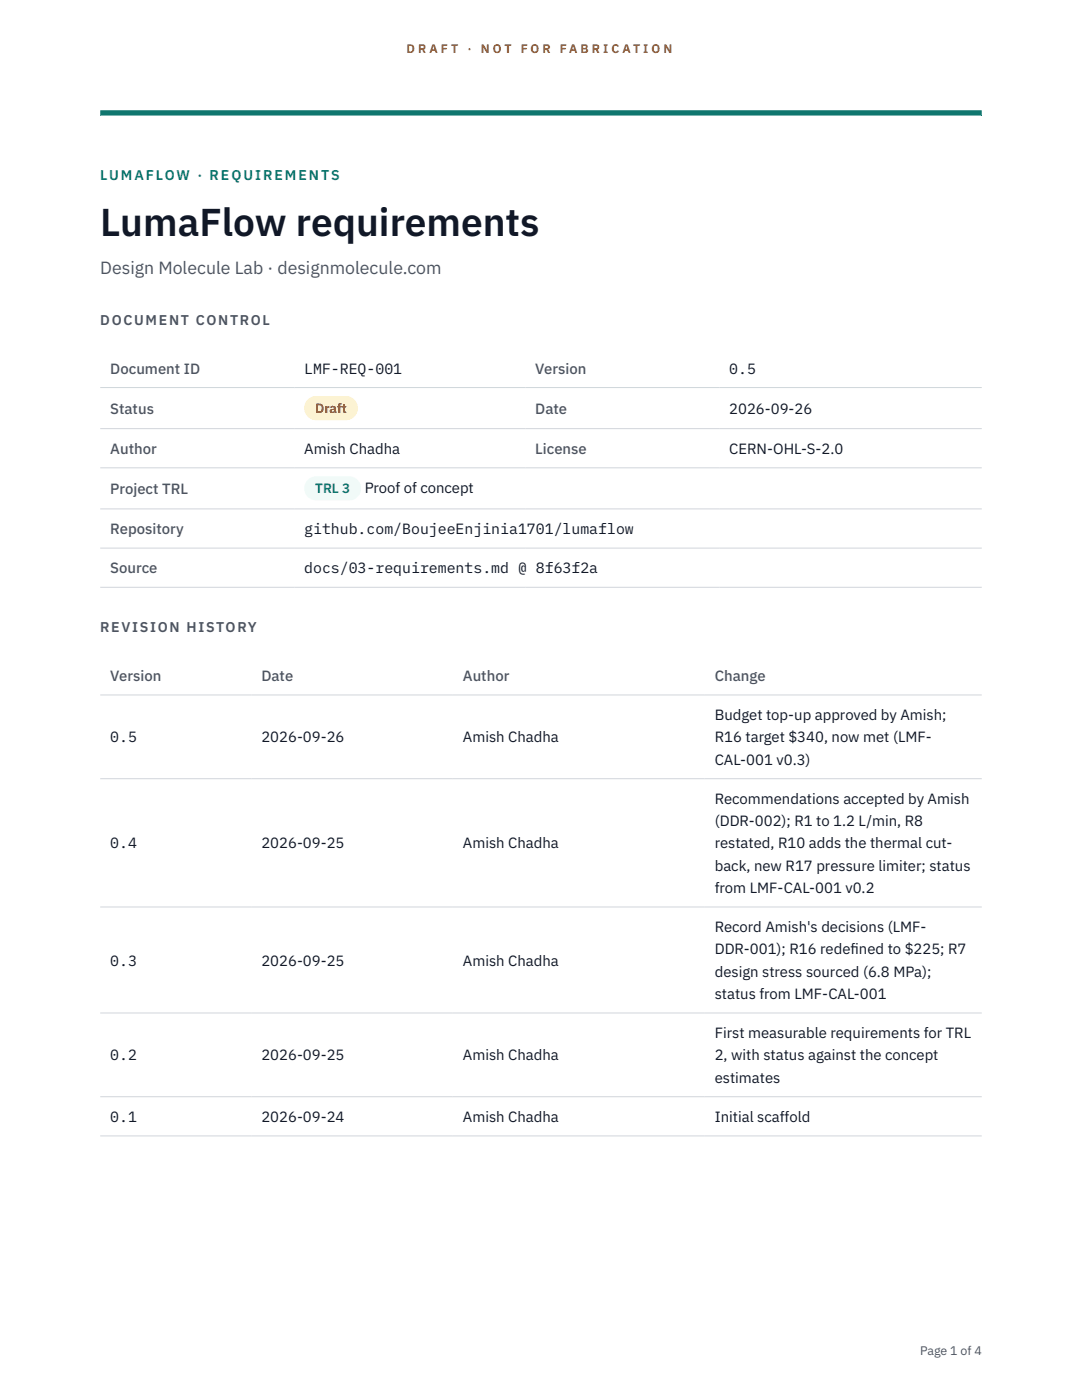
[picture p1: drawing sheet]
<svg xmlns="http://www.w3.org/2000/svg" width="216mm" height="279mm" viewBox="0 0 216 279" stroke-linecap="round" stroke-linejoin="round" font-family="sans-serif">
<defs><g id="words">
<text font-size="7.8" fill="#111827" x="20" y="47.1">LumaFlow requirements</text>
<text font-size="3.5" fill="#4b5563" x="20" y="54.6">Design Molecule Lab · designmolecule.com</text>
<g font-size="3" fill="#4b5563">
<text x="22" y="74.5">Document ID</text>
<text x="106.8" y="74.5">Version</text>
<text x="22" y="82.6">Status</text>
<text x="106.8" y="82.6">Date</text>
<text x="22" y="90.6">Author</text>
<text x="106.8" y="90.6">License</text>
<text x="22" y="98.6">Project TRL</text>
<text x="22" y="106.6">Repository</text>
<text x="22" y="114.4">Source</text>
<text x="22" y="135.9">Version</text>
<text x="52.2" y="135.9">Date</text>
<text x="92.4" y="135.9">Author</text>
<text x="142.6" y="135.9">Change</text>
</g>
<g font-size="3" fill="#111827">
<text x="60.7" y="74.5">LMF-REQ-001</text>
<text x="145.5" y="74.5">0.5</text>
<text x="145.5" y="82.6">2026-09-26</text>
<text x="60.7" y="90.6">Amish Chadha</text>
<text x="145.5" y="90.6">CERN-OHL-S-2.0</text>
<text x="72.8" y="98.5">Proof of concept</text>
<text x="60.7" y="106.6">github.com/BoujeeEnjinia1701/lumaflow</text>
<text x="60.7" y="114.4">docs/03-requirements.md @ 8f63f2a</text>
<text x="142.6" y="143.7">Budget top-up approved by Amish;</text>
<text x="22" y="148.2">0.5</text>
<text x="52.2" y="148.2">2026-09-26</text>
<text x="92.4" y="148.2">Amish Chadha</text>
<text x="142.6" y="148.2">R16 target $340, now met (LMF-</text>
<text x="142.6" y="152.6">CAL-001 v0.3)</text>
<text x="142.6" y="160.4">Recommendations accepted by Amish</text>
<text x="142.6" y="164.9">(DDR-002); R1 to 1.2 L/min, R8</text>
<text x="22" y="169.3">0.4</text>
<text x="52.2" y="169.3">2026-09-25</text>
<text x="92.4" y="169.3">Amish Chadha</text>
<text x="142.6" y="169.3">restated, R10 adds the thermal cut-</text>
<text x="142.6" y="173.8">back, new R17 pressure limiter; status</text>
<text x="142.6" y="178.2">from LMF-CAL-001 v0.2</text>
<text x="142.6" y="186">Record Amish's decisions (LMF-</text>
<text x="142.6" y="190.5">DDR-001); R16 redef</text>
<text x="169.7" y="190.5">ined to $225; R7</text>
<text x="22" y="192.7">0.3</text>
<text x="52.2" y="192.7">2026-09-25</text>
<text x="92.4" y="192.7">Amish Chadha</text>
<text x="142.6" y="194.9">design stress sourced (6.8 MPa);</text>
<text x="142.6" y="199.4">status from LMF-CAL-001</text>
<text x="142.6" y="207.2">First measurable requirements for TRL</text>
<text x="22" y="211.6">0.2</text>
<text x="52.2" y="211.6">2026-09-25</text>
<text x="92.4" y="211.6">Amish Chadha</text>
<text x="142.6" y="211.6">2, with status against the concept</text>
<text x="142.6" y="216.1">estimates</text>
<text x="22" y="223.9">0.1</text>
<text x="52.2" y="223.9">2026-09-24</text>
<text x="92.4" y="223.9">Amish Chadha</text>
<text x="142.6" y="223.9">Initial scaffold</text>
</g>
<text font-size="2.8" fill="#0f766e" x="20" y="36">LUMAFLOW · REQUIREMENTS</text>
<g font-size="2.8" fill="#4b5563">
<text x="20" y="64.8">DOCUMENT CONTROL</text>
<text x="20" y="126.2">REVISION HISTORY</text>
</g>
<text font-size="2.7" fill="#92400e" x="62.9" y="82.5">Draft</text>
<text font-size="2.7" fill="#0f766e" x="62.9" y="98.5">TRL 3</text>
<g font-size="2.5" fill="#b45309">
<text x="81.1" y="10.5">D R A F T</text>
<text x="93.3" y="10.5">·</text>
<text x="95.9" y="10.5">N O T</text>
<text x="103.9" y="10.5">F O R</text>
<text x="111.7" y="10.5">F A B R I C A T I O N</text>
</g>
<text font-size="2.5" fill="#4b5563" x="183.6" y="270.3">Page 1 of 4</text>
</g></defs>
<path d="M20 23.1h175.9zM20 22h175.9v1.1h-175.9z" fill-rule="evenodd" fill="#0f766e"/>
<path d="M20 77.3h175.9M20 85.5h175.9M20 93.4h175.9M20 101.6h175.9M20 109.4h175.9M20 117.2h175.9M20 138.7h175.9M20 155.4h175.9M20 181h175.9M20 202.2h175.9M20 218.9h175.9M20 226.7h175.9" fill="none" stroke="#d1d5db" stroke-width=".2"/>
<path d="M60.7 79h10.7v4.9h-10.7z" fill="#fef3c7"/>
<path d="M60.7 95.1h11.4v4.8h-11.4z" fill="#f0fdfa"/>
<use href="#words"/>
</svg>
